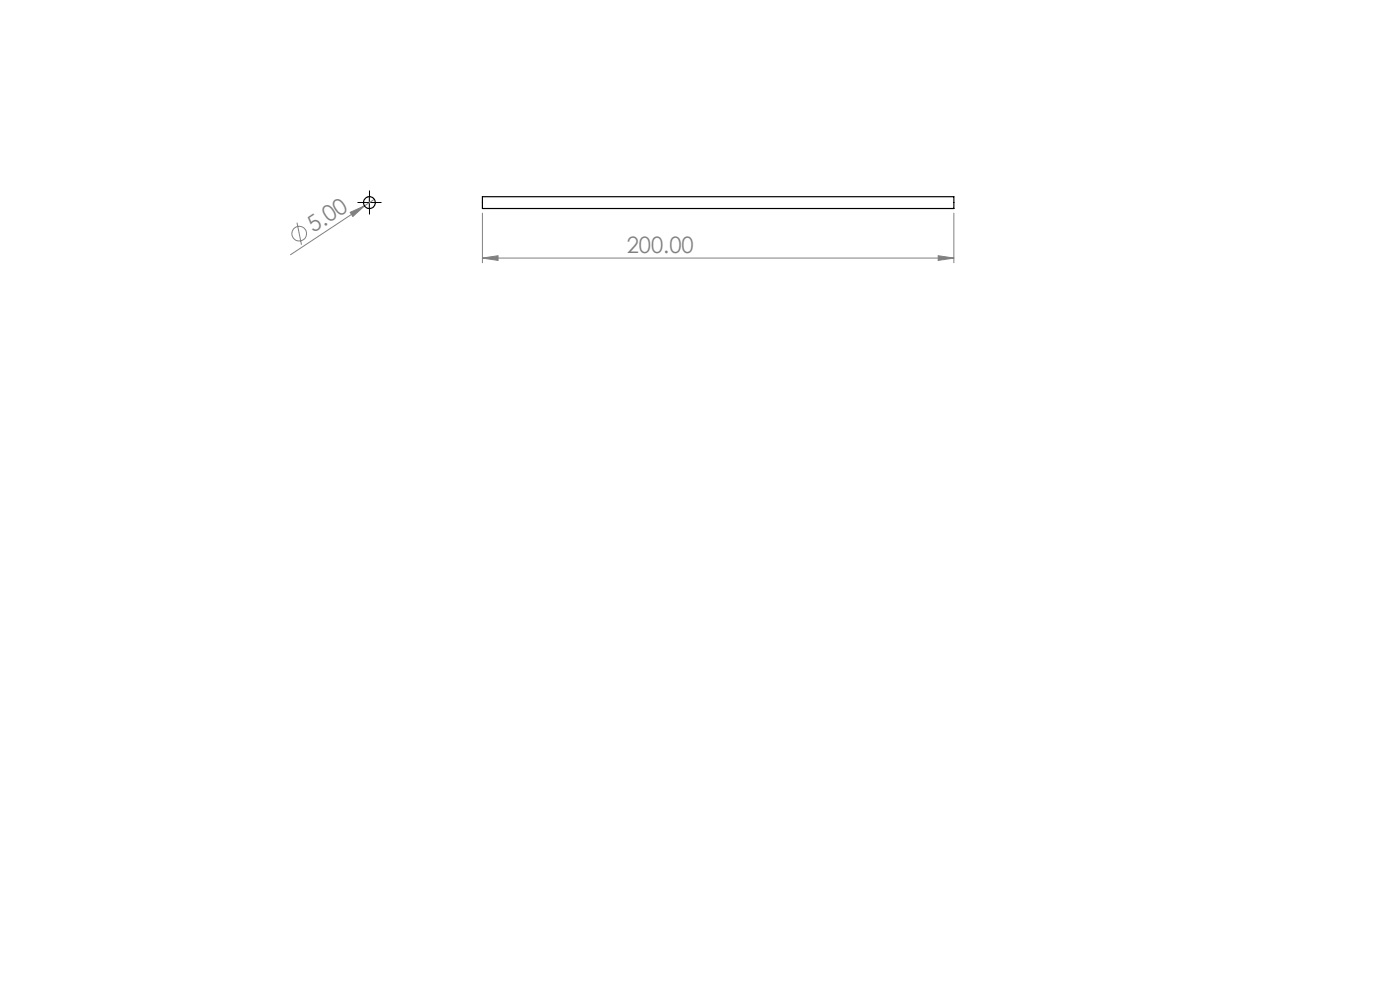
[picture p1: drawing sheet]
<svg xmlns="http://www.w3.org/2000/svg" width="297mm" height="210mm" viewBox="0 0 297 210" stroke-linecap="round" stroke-linejoin="round" font-family="sans-serif">
<defs><g id="words">
<g font-size="4.8" fill="#808080">
<text x="66.5" y="49.5" transform="rotate(-33 66.5 49.5)">5.00</text>
<text x="133" y="53.6">200.00</text>
</g>
</g></defs>
<g fill="none" stroke="#808080" stroke-width=".21">
<path d="M63 47.2l1 4.7M74.3 45l3-1.3-2.4 2.2zM79.4 42.3l-17.8 11.7M102.3 54.7l3.4-.5v1zM102.3 45.2v10.5M102.3 54.7h100.1M199 54.2l3.4 .5-3.4 .5zM202.4 45.2v10.5"/>
<circle cx="63.5" cy="49.6" r="1.55"/>
</g>
<path d="M77.1 43h-1.2M78.4 41.7v-1.2M78.4 44.2v1.3M79.6 43h1.3" fill="none" stroke="#000" stroke-width=".21" stroke-dasharray="15.2 1.3 1.3 1.3"/>
<path d="M77.1 43h2.5M78.4 41.7v2.5" fill="none" stroke="#000" stroke-width=".21"/>
<g fill="#808080">
<path d="M74.3 45l3-1.3-2.4 2.2z"/>
<path d="M102.3 54.7l3.4-.5v1zM199 54.2l3.4 .5-3.4 .5z"/>
</g>
<g fill="none" stroke="#000" stroke-width=".25">
<path d="M102.3 41.7h100.1v2.5h-100.1z"/>
<circle cx="78.4" cy="43" r="1.26"/>
</g>
<use href="#words"/>
</svg>
